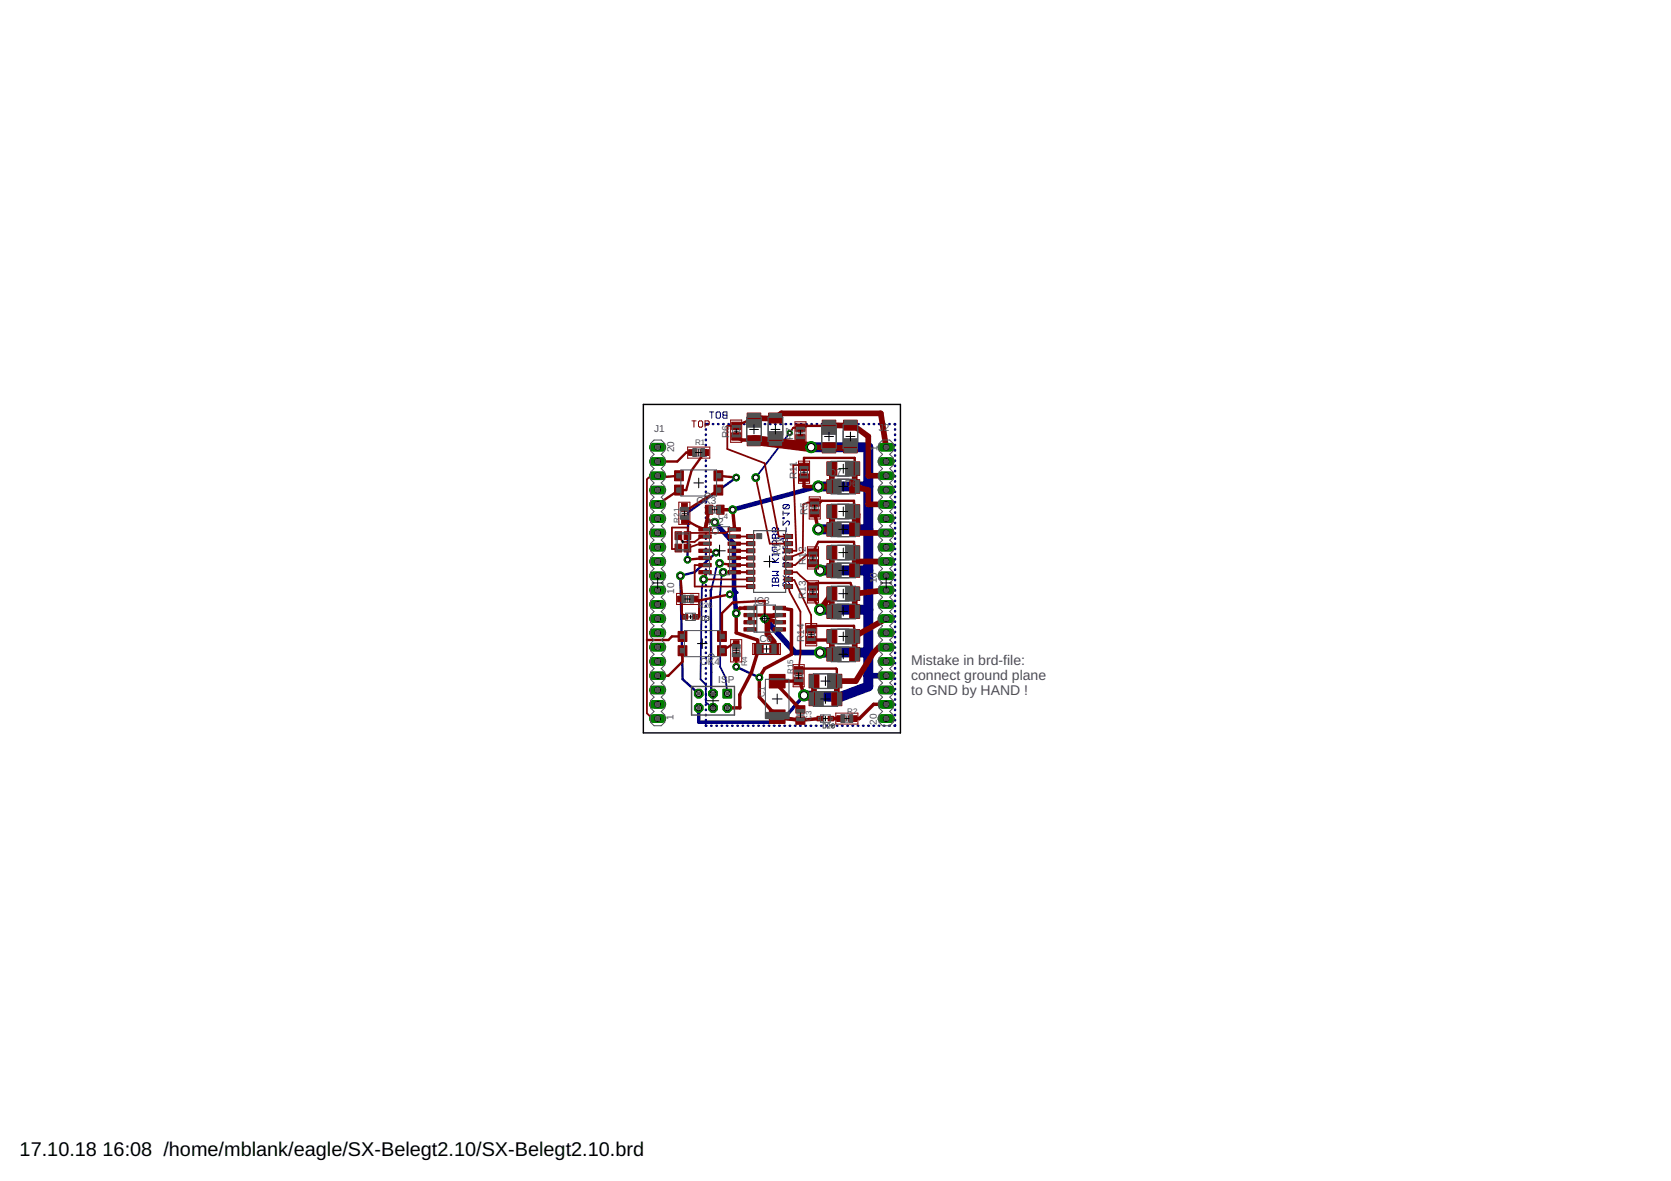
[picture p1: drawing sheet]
<svg xmlns="http://www.w3.org/2000/svg" width="297mm" height="210mm" viewBox="0 0 297 210" stroke-linecap="round" stroke-linejoin="round" font-family="sans-serif">
<defs><g id="words">
<g font-size="3.5">
<text x="3.5" y="205.4">17.10.18</text>
<text x="18.2" y="205.4">16:08 /home/mblank/eagle/SX-Belegt2.10/SX-Belegt2.10.brd</text>
</g>
<g font-size="2.5" fill="#505050">
<text x="162" y="118.3">Mistake in brd-file:</text>
<text x="162" y="120.9">connect ground plane</text>
<text x="162" y="123.6">to GND by HAND !</text>
</g>
<g font-size="1.8" fill="#505050">
<text x="116.3" y="76.7">J1</text>
<text x="129.6" y="77.9" transform="rotate(-90 129.6 77.9)">R6</text>
<text x="156.2" y="76.6">J2</text>
<text x="119.8" y="80.4" transform="rotate(-90 119.8 80.4)">20</text>
<text x="141" y="78.2" transform="rotate(-90 141 78.2)">R7</text>
<text x="156" y="80.2" transform="rotate(-90 156 80.2)">1</text>
<text x="123.8" y="89.6">OK3</text>
<text x="141.7" y="85.2" transform="rotate(-90 141.7 85.2)">R11</text>
<text x="147.4" y="84.6">D7</text>
<text x="150.2" y="86.5">D</text>
<text x="151.5" y="86.5">6</text>
<text x="125.9" y="93.4">IC2</text>
<text x="143.6" y="91.5" transform="rotate(-90 143.6 91.5)">R5</text>
<text x="138.8" y="98.7" transform="rotate(-90 138.8 98.7)">R1</text>
<text x="138.8" y="96.4" transform="rotate(-90 138.8 96.4)">6</text>
<text x="143.2" y="100.4" transform="rotate(-90 143.2 100.4)">R12</text>
<text x="119.8" y="105.5" transform="rotate(-90 119.8 105.5)">10</text>
<text x="134" y="107.3">IC3</text>
<text x="143.2" y="106.5" transform="rotate(-90 143.2 106.5)">R13</text>
<text x="155.9" y="103.7" transform="rotate(-90 155.9 103.7)">10</text>
<text x="124.5" y="118.2">OK4</text>
<text x="135" y="114.1">C6</text>
<text x="142.9" y="114.1" transform="rotate(-90 142.9 114.1)">R14</text>
<text x="127.7" y="121.4">ISP</text>
<text x="119.7" y="128" transform="rotate(-90 119.7 128)">1</text>
<text x="155.9" y="128.8" transform="rotate(-90 155.9 128.8)">20</text>
</g>
<g font-size="1.4" fill="#505050">
<text x="123.6" y="79.2">R1</text>
<text x="120.8" y="92.9" transform="rotate(-90 120.8 92.9)">R21</text>
<text x="127.6" y="92.3">C4</text>
<text x="124.1" y="108.1">R26</text>
<text x="132.8" y="118.4" transform="rotate(-90 132.8 118.4)">R4</text>
<text x="141" y="119.8" transform="rotate(-90 141 119.8)">R15</text>
<text x="135.9" y="123.9" transform="rotate(-90 135.9 123.9)">C1</text>
<text x="144.3" y="128.1" transform="rotate(-90 144.3 128.1)">C3</text>
<text x="150.6" y="126.8">R2</text>
</g>
</g></defs>
<g fill="none" stroke="#000080" stroke-width=".18">
<path d="M126.1 73.2h.8M126.5 73.2v1.1M127.5 73.2h.4l.2 .2v.7l-.2 .2h-.4l-.2-.2v-.7zM128.7 73.2h.5v1.1h-.5l-.2-.2 .2-.3-.2-.4zM128.7 73.8h.5M137.3 100h1.1M137.3 94l.2-.2h.2l.1 .2 .4-.2 .2 .2v.5h-1.1zM137.3 95.1l.2-.2h.2l.1 .2 .4-.2 .2 .2v.6h-1.1zM137.3 98.4v.4M137.3 98.6h1.1v.2M137.3 99.2l.5 .6M137.8 94v.5"/>
<path d="M137.8 95.1v.6M138 96.8v-.5l-.2-.2h-.3l-.2 .2v.5h1.1M138 97.3h-.7v.5l.2 .2h.5M138.4 99.2l-.7 .8M139.2 92.6v.7l.7-.7h.2l.2 .2v.4l-.2 .1M139.2 98.2h1.1v.2M139.2 90.8v.8M139.2 92h.2v.2h-.2zM139.2 95.7v.6l.2 .2h.3l.2-.2v-.6h-.9l-.2 .4M139.2 97.1v.3l.2 .2h.3l.2-.2v-.3l-.3-.2v.7M139.2 98v.4M139.2 99v.4l.2 .2h.3l.2-.2v-.4l-.3-.2v.8"/>
<path d="M139.2 94.9l.2 .2h.7M139.2 91.2h1.1l-.4 .4M139.7 93.8v.7M139.9 94.9v.4M140.1 89.7l.2 .2v.3l-.2 .2h-.7M140.1 89.7h-.7l-.2 .2v.3l.2 .2M140.1 89.7l-.7 .7M137.3 101.6h1.1l-.4 .3 .4 .4h-1.1M137.3 102.9l.2-.2h.2l.1 .2 .4-.2 .2 .2v.6h-1.1zM137.3 103.9v.3M137.3 104.1h1.1M137.8 102.9v.6"/>
<path d="M138.4 103.9v.3M139.2 100.2l.2-.2h.2l.1 .2 .4-.2 .2 .2v.5h-1.1zM139.2 102.3l1.1 .8M139.7 100.2v.5M139.7 101.2v.7M140.1 103.5l.2 .2v.4l-.4 .1-.2-.1v-.4l-.1-.2h-.2l-.2 .2v.4l.2 .1M140.3 102.3l-1.1 .8"/>
</g>
<path d="M127.1 92.8l3.4 3.8v8.3l.4 4.1M145.5 86.5l-15.3 4.1" fill="none" stroke="#000080" stroke-width=".83"/>
<g fill="none" stroke="#000080" stroke-width=".42">
<path d="M125.5 76.3v.1M125.5 77.2v.1M125.5 78.1v.2M125.5 79.1v.1M125.5 80v.1M125.9 75.4h-.4v.1M126.7 75.4h.1M127.6 75.4h.1M128.5 75.4h.2M129.5 75.4h.1M130.4 75.4h.1M131.3 75.4h.1"/>
<path d="M132.2 75.4h.2M133.2 75.4h.1M134.1 75.4h.1M135 75.4h.1M135.9 75.4h.1M136.9 75.4h.1M137.8 75.4h.1M138.7 75.4h.1M139.6 75.4h.1M140.5 75.4h.2M141.5 75.4h.1M142.4 75.4h.1"/>
<path d="M143.3 75.4h.1M144.2 75.4h.1M145.2 75.4h.1M146.1 75.4h.1M147 75.4h.1M147.9 75.4h.1M148.8 75.4h.1M149.8 75.4h.1M150.7 75.4h.1M151.6 75.4h.1M152.5 75.4h.2M153.5 75.4h.1"/>
<path d="M154.4 75.4h.1M155.3 75.4h.1M156.2 75.4h.1M157.1 75.4h.2M158.1 75.4h.1M159 75.4l.1 .1M159.1 76.3v.1M159.1 77.2v.1M159.1 78.1v.2M159.1 79.1v.1M159.1 80v.1M125.5 80.9v.1"/>
<path d="M125.5 81.8v.1M125.5 82.7v.1M125.5 83.7v.1M125.5 84.6v.1M125.5 85.5v.1M125.5 86.4v.2M125.5 87.4v.1M125.5 88.3v.1M125.5 89.2v.1M125.5 90.1v.1M125.5 91.1v.1M125.5 92v.1"/>
<path d="M125.5 92.9v.1M125.5 93.8v.1M125.5 94.7v.1M125.5 95.7v.1M125.5 96.6v.1M125.5 97.5v.1M125.5 98.4v.2M125.5 99.4v.1M127.3 98.2l-3.8 3.5-2.6 .6 .4 18.4 2.9 2.6M130.9 84.9l-8.6 6.1-.1 8.5M159.1 80.9v.1M159.1 81.8v.1"/>
<path d="M159.1 82.7v.1M159.1 83.7v.1M159.1 84.6v.1M159.1 85.5v.1M159.1 86.4v.2M159.1 87.4v.1M159.1 88.3v.1M159.1 89.2v.1M159.1 90.1v.1M159.1 91.1v.1M159.1 92v.1M159.1 92.9v.1"/>
<path d="M159.1 93.8v.1M159.1 94.7v.1M159.1 95.7v.1M159.1 96.6v.1M159.1 97.5v.1M159.1 98.4v.2M159.1 99.4v.1M125.5 100.3v.1M125.5 101.2v.1M125.5 102.1v.1M125.5 103v.1M125.5 104v.1"/>
<path d="M125.5 104.9v.1M125.5 105.8v.1M125.5 106.7v.1M125.5 107.7v.1M125.5 108.6v.1M125.5 109.5v.1M125.5 110.4v.1M125.5 111.4v.1M125.5 112.3v.1M125.5 113.2v.1M125.5 114.1v.1M125.5 115v.1"/>
<path d="M125.5 116v.1M125.5 116.9v.1M125.5 117.8v.1M125.5 118.7v.2M125.5 119.7v.1M126.4 104.8v18.5h.3M130.5 104.9l.6 .4-1.4 .3M130.9 118.5l4.1 1.9M159.1 100.3v.1M159.1 101.2v.1M159.1 102.1v.1M159.1 103v.1"/>
<path d="M159.1 104v.1M159.1 104.9v.1M159.1 105.8v.1M159.1 106.7v.1M159.1 107.7v.1M159.1 108.6v.1M159.1 109.5v.1M159.1 110.4v.1M159.1 111.4v.1M159.1 112.3v.1M159.1 113.2v.1M159.1 114.1v.1"/>
<path d="M159.1 115v.1M159.1 116v.1M159.1 116.9v.1M159.1 117.8v.1M159.1 118.7v.2M159.1 119.7v.1M125.5 128.9l.1 .1M125.5 120.6v.1M125.5 121.5v.1M125.5 122.4v.1M125.5 123.3v.1M125.5 124.3v.1"/>
<path d="M125.5 125.2v.1M125.5 126.1v.1M125.5 127v.1M125.5 128v.1M126.4 129h.1M127.3 129h.1M128.3 129h.1M129.2 129h.1M130.1 129h.1M131.1 129h.1M132 129h.1M132.9 129h.1"/>
<path d="M133.9 129h.1M134.8 129h.1M135.7 129h.1M136.7 129h.1M137.6 129h.1M138.5 129h.1M139.4 129h.2M140.4 129h.1M141.3 129h.1M142.2 129h.1M143.2 129h.1M144.1 129h.1"/>
<path d="M145 129h.1M145.9 129h.2M146.9 129h.1M147.8 129h.1M148.7 129h.2M149.7 129h.1M150.6 129h.1M151.5 129h.2M152.5 129h.1M153.4 129h.1M154.3 129h.2M155.3 129h.1"/>
<path d="M156.2 129h.1M157.1 129h.1M158.1 129h.1M159.1 120.6v.1M159.1 121.5v.1M159.1 122.4v.1M159.1 123.3v.1M159.1 124.3v.1M159.1 125.2v.1M159.1 126.1v.1M159.1 127v.1M159.1 128v.1"/>
<path d="M159.1 128.9l-.1 .1"/>
</g>
<path d="M144.2 79.5h10.1v42.5l-5 1.9-6.4-.3M145.5 86.5h8.8M145.5 94.1h8.8M145.8 101.4h8.5M145.8 108.4h8.5M145.8 116h8.5" fill="none" stroke="#000080" stroke-width="1.8"/>
<path d="M135.9 110l5.4 6h5.1M154.3 120.1h3.2" fill="none" stroke="#000080" stroke-width="1"/>
<path d="M142.9 123.6l-4.1 4.8h-14.6v-2.6" fill="none" stroke="#000080" stroke-width=".61"/>
<path d="M140.4 76.9l-6.1 8M125.1 103l-.3 1.6-.3 16.1 1 1v3.2l1.2 .9M127.9 100.1l-.6 1-1 4.1M128.5 101.7l-.2 .3-.3 3.6v12.9l1 1.9 .3 2.9M136.6 109.3l-.7 .7" fill="none" stroke="#000080" stroke-width=".32"/>
<path d="M116.1 127.7h1.6" fill="none" stroke="#008000" stroke-width="1.5"/>
<circle cx="116.9" cy="127.7" r=".51" fill="#fff" stroke="#000" stroke-width=".18"/>
<path d="M116.1 125.2h1.6" fill="none" stroke="#008000" stroke-width="1.5"/>
<circle cx="116.9" cy="125.2" r=".51" fill="#fff" stroke="#000" stroke-width=".18"/>
<path d="M116.1 122.6h1.6" fill="none" stroke="#008000" stroke-width="1.5"/>
<circle cx="116.9" cy="122.6" r=".51" fill="#fff" stroke="#000" stroke-width=".18"/>
<path d="M116.1 120.1h1.6" fill="none" stroke="#008000" stroke-width="1.5"/>
<circle cx="116.9" cy="120.1" r=".51" fill="#fff" stroke="#000" stroke-width=".18"/>
<path d="M116.1 117.6h1.6" fill="none" stroke="#008000" stroke-width="1.5"/>
<circle cx="116.9" cy="117.6" r=".51" fill="#fff" stroke="#000" stroke-width=".18"/>
<path d="M116.1 115h1.6" fill="none" stroke="#008000" stroke-width="1.5"/>
<circle cx="116.9" cy="115" r=".51" fill="#fff" stroke="#000" stroke-width=".18"/>
<path d="M116.1 112.5h1.6" fill="none" stroke="#008000" stroke-width="1.5"/>
<circle cx="116.9" cy="112.5" r=".51" fill="#fff" stroke="#000" stroke-width=".18"/>
<path d="M116.1 110h1.6" fill="none" stroke="#008000" stroke-width="1.5"/>
<circle cx="116.9" cy="110" r=".51" fill="#fff" stroke="#000" stroke-width=".18"/>
<path d="M116.1 107.4h1.6" fill="none" stroke="#008000" stroke-width="1.5"/>
<circle cx="116.9" cy="107.4" r=".51" fill="#fff" stroke="#000" stroke-width=".18"/>
<path d="M116.1 104.9h1.6" fill="none" stroke="#008000" stroke-width="1.5"/>
<circle cx="116.9" cy="104.9" r=".51" fill="#fff" stroke="#000" stroke-width=".18"/>
<path d="M116.1 102.3h1.6" fill="none" stroke="#008000" stroke-width="1.5"/>
<circle cx="116.9" cy="102.3" r=".51" fill="#fff" stroke="#000" stroke-width=".18"/>
<path d="M116.1 99.8h1.6" fill="none" stroke="#008000" stroke-width="1.5"/>
<circle cx="116.9" cy="99.8" r=".51" fill="#fff" stroke="#000" stroke-width=".18"/>
<path d="M116.1 97.3h1.6" fill="none" stroke="#008000" stroke-width="1.5"/>
<circle cx="116.9" cy="97.3" r=".51" fill="#fff" stroke="#000" stroke-width=".18"/>
<path d="M116.1 94.7h1.6" fill="none" stroke="#008000" stroke-width="1.5"/>
<circle cx="116.9" cy="94.7" r=".51" fill="#fff" stroke="#000" stroke-width=".18"/>
<path d="M116.1 92.2h1.6" fill="none" stroke="#008000" stroke-width="1.5"/>
<circle cx="116.9" cy="92.2" r=".51" fill="#fff" stroke="#000" stroke-width=".18"/>
<path d="M116.1 89.6h1.6" fill="none" stroke="#008000" stroke-width="1.5"/>
<circle cx="116.9" cy="89.6" r=".51" fill="#fff" stroke="#000" stroke-width=".18"/>
<path d="M116.1 87.1h1.6" fill="none" stroke="#008000" stroke-width="1.5"/>
<circle cx="116.9" cy="87.1" r=".51" fill="#fff" stroke="#000" stroke-width=".18"/>
<path d="M116.1 84.6h1.6" fill="none" stroke="#008000" stroke-width="1.5"/>
<circle cx="116.9" cy="84.6" r=".51" fill="#fff" stroke="#000" stroke-width=".18"/>
<path d="M116.1 82h1.6" fill="none" stroke="#008000" stroke-width="1.5"/>
<circle cx="116.9" cy="82" r=".51" fill="#fff" stroke="#000" stroke-width=".18"/>
<path d="M116.1 79.5h1.6" fill="none" stroke="#008000" stroke-width="1.5"/>
<circle cx="116.9" cy="79.5" r=".51" fill="#fff" stroke="#000" stroke-width=".18"/>
<path d="M156.8 79.5h1.5" fill="none" stroke="#008000" stroke-width="1.5"/>
<circle cx="157.5" cy="79.5" r=".51" fill="#fff" stroke="#000" stroke-width=".18"/>
<path d="M156.8 82h1.5" fill="none" stroke="#008000" stroke-width="1.5"/>
<circle cx="157.5" cy="82" r=".51" fill="#fff" stroke="#000" stroke-width=".18"/>
<path d="M156.8 84.6h1.5" fill="none" stroke="#008000" stroke-width="1.5"/>
<circle cx="157.5" cy="84.6" r=".51" fill="#fff" stroke="#000" stroke-width=".18"/>
<path d="M156.8 87.1h1.5" fill="none" stroke="#008000" stroke-width="1.5"/>
<circle cx="157.5" cy="87.1" r=".51" fill="#fff" stroke="#000" stroke-width=".18"/>
<path d="M156.8 89.6h1.5" fill="none" stroke="#008000" stroke-width="1.5"/>
<circle cx="157.5" cy="89.6" r=".51" fill="#fff" stroke="#000" stroke-width=".18"/>
<path d="M156.8 92.2h1.5" fill="none" stroke="#008000" stroke-width="1.5"/>
<circle cx="157.5" cy="92.2" r=".51" fill="#fff" stroke="#000" stroke-width=".18"/>
<path d="M156.8 94.7h1.5" fill="none" stroke="#008000" stroke-width="1.5"/>
<circle cx="157.5" cy="94.7" r=".51" fill="#fff" stroke="#000" stroke-width=".18"/>
<path d="M156.8 97.3h1.5" fill="none" stroke="#008000" stroke-width="1.5"/>
<circle cx="157.5" cy="97.3" r=".51" fill="#fff" stroke="#000" stroke-width=".18"/>
<path d="M156.8 99.8h1.5" fill="none" stroke="#008000" stroke-width="1.5"/>
<circle cx="157.5" cy="99.8" r=".51" fill="#fff" stroke="#000" stroke-width=".18"/>
<path d="M156.8 102.3h1.5" fill="none" stroke="#008000" stroke-width="1.5"/>
<circle cx="157.5" cy="102.3" r=".51" fill="#fff" stroke="#000" stroke-width=".18"/>
<path d="M156.8 104.9h1.5" fill="none" stroke="#008000" stroke-width="1.5"/>
<circle cx="157.5" cy="104.9" r=".51" fill="#fff" stroke="#000" stroke-width=".18"/>
<path d="M156.8 107.4h1.5" fill="none" stroke="#008000" stroke-width="1.5"/>
<circle cx="157.5" cy="107.4" r=".51" fill="#fff" stroke="#000" stroke-width=".18"/>
<path d="M156.8 110h1.5" fill="none" stroke="#008000" stroke-width="1.5"/>
<circle cx="157.5" cy="110" r=".51" fill="#fff" stroke="#000" stroke-width=".18"/>
<path d="M156.8 112.5h1.5" fill="none" stroke="#008000" stroke-width="1.5"/>
<circle cx="157.5" cy="112.5" r=".51" fill="#fff" stroke="#000" stroke-width=".18"/>
<path d="M156.8 115h1.5" fill="none" stroke="#008000" stroke-width="1.5"/>
<circle cx="157.5" cy="115" r=".51" fill="#fff" stroke="#000" stroke-width=".18"/>
<path d="M156.8 117.6h1.5" fill="none" stroke="#008000" stroke-width="1.5"/>
<circle cx="157.5" cy="117.6" r=".51" fill="#fff" stroke="#000" stroke-width=".18"/>
<path d="M156.8 120.1h1.5" fill="none" stroke="#008000" stroke-width="1.5"/>
<circle cx="157.5" cy="120.1" r=".51" fill="#fff" stroke="#000" stroke-width=".18"/>
<path d="M156.8 122.6h1.5" fill="none" stroke="#008000" stroke-width="1.5"/>
<circle cx="157.5" cy="122.6" r=".51" fill="#fff" stroke="#000" stroke-width=".18"/>
<path d="M156.8 125.2h1.5" fill="none" stroke="#008000" stroke-width="1.5"/>
<circle cx="157.5" cy="125.2" r=".51" fill="#fff" stroke="#000" stroke-width=".18"/>
<path d="M156.8 127.7h1.5" fill="none" stroke="#008000" stroke-width="1.5"/>
<circle cx="157.5" cy="127.7" r=".51" fill="#fff" stroke="#000" stroke-width=".18"/>
<path d="M128.5 122.5h1.5v1.5h-1.5z" fill="#008000" stroke="#008000" stroke-width=".18"/>
<circle cx="129.3" cy="123.3" r=".51" fill="#fff" stroke="#000" stroke-width=".18"/>
<circle cx="129.3" cy="125.8" r=".83" fill="#008000" stroke="#008000" stroke-width=".18"/>
<circle cx="129.3" cy="125.8" r=".51" fill="#fff" stroke="#000" stroke-width=".18"/>
<circle cx="126.7" cy="123.3" r=".83" fill="#008000" stroke="#008000" stroke-width=".18"/>
<circle cx="126.7" cy="123.3" r=".51" fill="#fff" stroke="#000" stroke-width=".18"/>
<circle cx="126.7" cy="125.8" r=".83" fill="#008000" stroke="#008000" stroke-width=".18"/>
<circle cx="126.7" cy="125.8" r=".51" fill="#fff" stroke="#000" stroke-width=".18"/>
<circle cx="124.2" cy="123.3" r=".83" fill="#008000" stroke="#008000" stroke-width=".18"/>
<circle cx="124.2" cy="123.3" r=".51" fill="#fff" stroke="#000" stroke-width=".18"/>
<circle cx="124.2" cy="125.8" r=".83" fill="#008000" stroke="#008000" stroke-width=".18"/>
<circle cx="124.2" cy="125.8" r=".51" fill="#fff" stroke="#000" stroke-width=".18"/>
<circle cx="127.1" cy="92.8" r=".68" fill="#008000" stroke="#008000" stroke-width=".18"/>
<circle cx="127.1" cy="92.8" r=".44" fill="#fff" stroke="#000" stroke-width=".18"/>
<circle cx="130.9" cy="109" r=".68" fill="#008000" stroke="#008000" stroke-width=".18"/>
<circle cx="130.9" cy="109" r=".44" fill="#fff" stroke="#000" stroke-width=".18"/>
<circle cx="129.7" cy="105.6" r=".59" fill="#008000" stroke="#008000" stroke-width=".18"/>
<circle cx="129.7" cy="105.6" r=".4" fill="#fff" stroke="#000" stroke-width=".18"/>
<circle cx="144.2" cy="79.5" r=".97" fill="#008000" stroke="#008000" stroke-width=".18"/>
<circle cx="144.2" cy="79.5" r=".66" fill="#fff" stroke="#000" stroke-width=".18"/>
<circle cx="145.5" cy="86.5" r=".97" fill="#008000" stroke="#008000" stroke-width=".18"/>
<circle cx="145.5" cy="86.5" r=".66" fill="#fff" stroke="#000" stroke-width=".18"/>
<circle cx="130.2" cy="90.6" r=".68" fill="#008000" stroke="#008000" stroke-width=".18"/>
<circle cx="130.2" cy="90.6" r=".44" fill="#fff" stroke="#000" stroke-width=".18"/>
<circle cx="145.5" cy="94.1" r=".97" fill="#008000" stroke="#008000" stroke-width=".18"/>
<circle cx="145.5" cy="94.1" r=".66" fill="#fff" stroke="#000" stroke-width=".18"/>
<circle cx="145.8" cy="101.4" r=".97" fill="#008000" stroke="#008000" stroke-width=".18"/>
<circle cx="145.8" cy="101.4" r=".66" fill="#fff" stroke="#000" stroke-width=".18"/>
<circle cx="145.8" cy="108.4" r=".97" fill="#008000" stroke="#008000" stroke-width=".18"/>
<circle cx="145.8" cy="108.4" r=".66" fill="#fff" stroke="#000" stroke-width=".18"/>
<circle cx="145.8" cy="116" r=".97" fill="#008000" stroke="#008000" stroke-width=".18"/>
<circle cx="145.8" cy="116" r=".66" fill="#fff" stroke="#000" stroke-width=".18"/>
<circle cx="142.9" cy="123.6" r=".97" fill="#008000" stroke="#008000" stroke-width=".18"/>
<circle cx="142.9" cy="123.6" r=".66" fill="#fff" stroke="#000" stroke-width=".18"/>
<circle cx="135.9" cy="110" r=".68" fill="#008000" stroke="#008000" stroke-width=".18"/>
<circle cx="135.9" cy="110" r=".44" fill="#fff" stroke="#000" stroke-width=".18"/>
<circle cx="134.3" cy="84.9" r=".68" fill="#008000" stroke="#008000" stroke-width=".18"/>
<circle cx="134.3" cy="84.9" r=".44" fill="#fff" stroke="#000" stroke-width=".18"/>
<circle cx="140.4" cy="76.9" r=".44" fill="#008000" stroke="#008000" stroke-width=".18"/>
<circle cx="140.4" cy="76.9" r=".3" fill="#fff" stroke="#000" stroke-width=".18"/>
<circle cx="130.9" cy="118.5" r=".59" fill="#008000" stroke="#008000" stroke-width=".18"/>
<circle cx="130.9" cy="118.5" r=".4" fill="#fff" stroke="#000" stroke-width=".18"/>
<circle cx="135" cy="120.4" r=".59" fill="#008000" stroke="#008000" stroke-width=".18"/>
<circle cx="135" cy="120.4" r=".4" fill="#fff" stroke="#000" stroke-width=".18"/>
<circle cx="125.1" cy="103" r=".68" fill="#008000" stroke="#008000" stroke-width=".18"/>
<circle cx="125.1" cy="103" r=".44" fill="#fff" stroke="#000" stroke-width=".18"/>
<circle cx="128.5" cy="101.7" r=".68" fill="#008000" stroke="#008000" stroke-width=".18"/>
<circle cx="128.5" cy="101.7" r=".44" fill="#fff" stroke="#000" stroke-width=".18"/>
<circle cx="120.9" cy="102.3" r=".68" fill="#008000" stroke="#008000" stroke-width=".18"/>
<circle cx="120.9" cy="102.3" r=".44" fill="#fff" stroke="#000" stroke-width=".18"/>
<circle cx="127.3" cy="98.2" r=".59" fill="#008000" stroke="#008000" stroke-width=".18"/>
<circle cx="127.3" cy="98.2" r=".4" fill="#fff" stroke="#000" stroke-width=".18"/>
<circle cx="127.9" cy="100.1" r=".68" fill="#008000" stroke="#008000" stroke-width=".18"/>
<circle cx="127.9" cy="100.1" r=".44" fill="#fff" stroke="#000" stroke-width=".18"/>
<circle cx="130.9" cy="84.9" r=".59" fill="#008000" stroke="#008000" stroke-width=".18"/>
<circle cx="130.9" cy="84.9" r=".4" fill="#fff" stroke="#000" stroke-width=".18"/>
<circle cx="122.2" cy="99.5" r=".59" fill="#008000" stroke="#008000" stroke-width=".18"/>
<circle cx="122.2" cy="99.5" r=".4" fill="#fff" stroke="#000" stroke-width=".18"/>
<path d="M123 74.8h.7M123.4 74.8v1.1M124.4 74.8h.3l.2 .2v.7l-.2 .2h-.3l-.2-.2v-.7zM125.3 75.5h.6l.2-.1v-.4l-.2-.2h-.6v1.1" fill="none" stroke="#800000" stroke-width=".18"/>
<g fill="#800000" stroke="#800000" stroke-width=".18">
<path d="M130.1 76.9h1.6v1.3h-1.6z"/>
<path d="M130.1 75h1.6v1.3h-1.6z"/>
<path d="M141.5 77.2h1.6v1.3h-1.6z"/>
<path d="M141.5 75.4h1.6v1.3h-1.6z"/>
<path d="M142.1 84.2h1.6v1.3h-1.6z"/>
<path d="M142.1 82.3h1.6v1.3h-1.6z"/>
<path d="M132.8 73.4h2.4v1.8h-2.4z"/>
<path d="M132.8 77.4h2.4v1.8h-2.4z"/>
<path d="M136.6 77.4h2.4v1.8h-2.4z"/>
<path d="M136.6 73.4h2.4v1.8h-2.4z"/>
<path d="M146.2 74.7h2.4v1.8h-2.4z"/>
<path d="M146.2 78.7h2.4v1.8h-2.4z"/>
<path d="M150 78.7h2.4v1.8h-2.4z"/>
<path d="M150 74.7h2.4v1.8h-2.4z"/>
<path d="M151 82.1h1.8v2.4h-1.8z"/>
<path d="M147 82.1h1.8v2.4h-1.8z"/>
<path d="M147 85.3h1.8v2.4h-1.8z"/>
<path d="M151 85.3h1.8v2.4h-1.8z"/>
<path d="M121.2 89.4h1v1.5h-1z"/>
<path d="M121.2 91.5h1v1.5h-1z"/>
<path d="M136.8 126.2h2.8v2.4h-2.8z"/>
<path d="M136.8 119.9h2.8v2.4h-2.8z"/>
<path d="M150.9 127.2h1.4v1h-1.4z"/>
<path d="M148.7 127.2h1.5v1h-1.5z"/>
<path d="M151 89.7h1.8v2.4h-1.8z"/>
<path d="M147 89.7h1.8v2.4h-1.8z"/>
<path d="M151 97h1.8v2.4h-1.8z"/>
<path d="M147 97h1.8v2.4h-1.8z"/>
<path d="M151 104.3h1.8v2.4h-1.8z"/>
<path d="M147 104.3h1.8v2.4h-1.8z"/>
<path d="M151 111.9h1.8v2.4h-1.8z"/>
<path d="M147 111.9h1.8v2.4h-1.8z"/>
<path d="M147.9 119.8h1.7v2.5h-1.7z"/>
<path d="M143.8 119.8h1.8v2.5h-1.8z"/>
<path d="M147 92.9h1.8v2.4h-1.8z"/>
<path d="M151 92.9h1.8v2.4h-1.8z"/>
<path d="M147 100.2h1.8v2.4h-1.8z"/>
<path d="M151 100.2h1.8v2.4h-1.8z"/>
<path d="M147 107.5h1.8v2.4h-1.8z"/>
<path d="M151 107.5h1.8v2.4h-1.8z"/>
<path d="M147 115.1h1.8v2.4h-1.8z"/>
<path d="M151 115.1h1.8v2.4h-1.8z"/>
<path d="M143.8 123h1.8v2.4h-1.8z"/>
<path d="M147.9 123h1.7v2.4h-1.7z"/>
<path d="M144 90.6h1.6v1.3h-1.6z"/>
<path d="M144 88.7h1.6v1.3h-1.6z"/>
<path d="M143.7 99.5h1.6v1.3h-1.6z"/>
<path d="M143.7 97.6h1.6v1.3h-1.6z"/>
<path d="M143.7 105.5h1.6v1.3h-1.6z"/>
<path d="M143.7 103.6h1.6v1.3h-1.6z"/>
<path d="M143.4 113.1h1.6v1.3h-1.6z"/>
<path d="M143.4 111.2h1.6v1.3h-1.6z"/>
<path d="M141.2 120.4h1.6v1.3h-1.6z"/>
<path d="M141.2 118.5h1.6v1.3h-1.6z"/>
<path d="M124.2 93.8h2.2v.6h-2.2z"/>
<path d="M129.4 93.8h2.2v.6h-2.2z"/>
<path d="M124.2 95.1h2.2v.6h-2.2z"/>
<path d="M124.2 96.3h2.2v.6h-2.2z"/>
<path d="M129.4 95.1h2.2v.6h-2.2z"/>
<path d="M129.4 96.3h2.2v.6h-2.2z"/>
<path d="M124.2 97.6h2.2v.6h-2.2z"/>
<path d="M129.4 97.6h2.2v.6h-2.2z"/>
<path d="M124.2 98.9h2.2v.6h-2.2z"/>
<path d="M124.2 100.1h2.2v.6h-2.2z"/>
<path d="M129.4 98.9h2.2v.6h-2.2z"/>
<path d="M129.4 100.1h2.2v.6h-2.2z"/>
<path d="M124.2 101.4h2.2v.6h-2.2z"/>
<path d="M129.4 101.4h2.2v.6h-2.2z"/>
<path d="M122.6 106h1.4v1h-1.4z"/>
<path d="M120.5 106h1.4v1h-1.4z"/>
<path d="M132.7 95h1.5v.7h-1.5z"/>
<path d="M132.7 96.3h1.5v.7h-1.5z"/>
<path d="M132.7 97.5h1.5v.8h-1.5z"/>
<path d="M132.7 98.8h1.5v.7h-1.5z"/>
<path d="M132.7 100.1h1.5v.7h-1.5z"/>
<path d="M132.7 101.3h1.5v.8h-1.5z"/>
<path d="M132.7 102.6h1.5v.7h-1.5z"/>
<path d="M132.7 103.9h1.5v.7h-1.5z"/>
<path d="M139.4 103.9h1.5v.7h-1.5z"/>
<path d="M139.4 102.6h1.5v.7h-1.5z"/>
<path d="M139.4 101.3h1.5v.8h-1.5z"/>
<path d="M139.4 100.1h1.5v.7h-1.5z"/>
<path d="M139.4 98.8h1.5v.7h-1.5z"/>
<path d="M139.4 97.5h1.5v.8h-1.5z"/>
<path d="M139.4 96.3h1.5v.7h-1.5z"/>
<path d="M139.4 95h1.5v.7h-1.5z"/>
<path d="M122.4 79.9h1.5v1h-1.5z"/>
<path d="M124.5 79.9h1.5v1h-1.5z"/>
<path d="M130.4 113.9h1v1.5h-1z"/>
<path d="M130.4 116h1v1.5h-1z"/>
<path d="M141.5 127.4h1.6v1.3h-1.6z"/>
<path d="M141.5 125.4h1.6v1.3h-1.6z"/>
<path d="M125.4 89.8h1.3v1.6h-1.3z"/>
<path d="M127.4 89.8h1.3v1.6h-1.3z"/>
<path d="M134 114.4h1.7v1.8h-1.7z"/>
<path d="M136.8 114.4h1.7v1.8h-1.7z"/>
<path d="M132.2 109h2.3v.6h-2.3z"/>
<path d="M137.4 109h2.2v.6h-2.2z"/>
<path d="M132.2 107.8h2.3v.6h-2.3z"/>
<path d="M132.2 110.3h2.3v.6h-2.3z"/>
<path d="M132.2 111.6h2.3v.6h-2.3z"/>
<path d="M137.4 107.8h2.2v.6h-2.2z"/>
<path d="M137.4 110.3h2.2v.6h-2.2z"/>
<path d="M137.4 111.6h2.2v.6h-2.2z"/>
<path d="M121.2 109.2h1.1v.8h-1.1z"/>
<path d="M123.2 109.2h1v.8h-1z"/>
<path d="M147.2 127.3h1v.8h-1z"/>
<path d="M145.2 127.3h1v.8h-1z"/>
<path d="M126.9 86.2h1.6v1.8h-1.6z"/>
<path d="M126.9 83.7h1.6v1.7h-1.6z"/>
<path d="M119.9 83.7h1.6v1.7h-1.6z"/>
<path d="M119.9 86.2h1.6v1.8h-1.6z"/>
<path d="M127.6 114.8h1.5v1.7h-1.5z"/>
<path d="M127.6 112.2h1.5v1.8h-1.5z"/>
<path d="M120.5 112.2h1.6v1.8h-1.6z"/>
<path d="M120.5 114.8h1.6v1.7h-1.6z"/>
<path d="M120 96.7h1.2v1.4h-1.2z"/>
<path d="M121.6 96.7h1.2v1.4h-1.2z"/>
<path d="M121.6 94.5h1.2v1.4h-1.2z"/>
<path d="M120 94.5h1.2v1.4h-1.2z"/>
</g>
<g fill="none" stroke="#800000" stroke-width="1">
<path d="M134 74.3l3.6 .1 1.3-.9h17.7l.9 6M134 78.2l3.8 .1h-3.8M144.2 79.5l7 .1h-3.8M147.4 75.6l4.4 .1M151.2 75.6l.6 .1M151.8 75.7l2.5 1.9v7h3.2M145.5 94.1h2.5l-.1-3.2v3.2M147.9 83.3v3.2h-2.4M147.9 98.2v3.2h-2.1M151.9 83.3v3.2l2.4 .6v2.5h3.2M151.9 94.1v-3.2l.5 .5v3.3h5.1M151.9 98.2v3.2l.2-1.6h5.4"/>
<path d="M135.7 110l.7-.2v2.8l1.1 1.5 .1 1.2M145.8 108.4l2.1-2.9v3.2M148 113.4l-.1 .8v2.1l-.3-.3h-1.8M157.5 104.9l-5.6 .6v3.2M157.5 110l-5.6 3.1v3.2M157.5 115h-1.2l-1 1-3.2 5.1h-3.3v3.1M144.7 121.1v3.1l-1.8-.6"/>
</g>
<g fill="none" stroke="#800000" stroke-width=".42">
<path d="M137.6 74.4h-3.9l-2.8 1.3M151.8 75.7h-8.2l-1.3 .3M116.9 84.6v.3l3.8-.3h-.6M121.7 92.3l2.1 1.2 1.5 .6M122.3 94.7l-.1 .5M123.1 80.4h-1.1l-1.6 1.6h-3.5M125.2 80.4l-2.3 3.2-.9 3.5h-1.3l-3.8 2.5M125.3 97.9l2 .3M125.3 99.2l-3.1 .3M126 90.6h.1M127.7 84.6l3.2 .3M127.7 87.1l-5.5 3.5-.5-.4"/>
<path d="M142.9 83v-1.6h9v5.1M144.5 98.2l1-1.9h6.3l.1 1.9M144.8 89.3h1l.3-.3h5.7v1.8l.1 .1M120.9 102.3l.3 3.1v3.7l.6 .5M121.3 113.1h-1.9l-.6 .6h-3.8M121.3 115.7v1.9l-2.5 2.5h-1.9M123.3 106.5l1 .2M124.3 106.7v2.9h-.6M127.9 100.1l2.6 .3M129.7 105.6l-5.4 1.1M130.9 116.7v1.8M130.9 114.6l-.4-.2-2.2 1.3"/>
<path d="M135.9 109.3v-2.5l-5.7 .3-1.9 1.9v4.1M142 119.1l.3-.3h6.3l.2 .2v2.1M144.2 111.9v-.7h7.6l.1 1.9M144.5 100.1l1.3 1.3M144.5 106.2l1.3 2.2M144.5 104.2l.6-.6h6.1l.7 1.9M147.9 113.1h.1v.3M138.8 127.4l-.4 .4"/>
</g>
<g fill="none" stroke="#800000" stroke-width=".32">
<path d="M130.9 75.7h-1.6v4.1l6.6 2.5 2.5 13.1h1.7M142.3 76h-1.3l-.6 .9M116.9 84.6l-.3 .3h-1.3l-.3 .3v41.6l1 .9h.9M120.6 95.2l.8 1.1h2.1l1.3-.9h.5M125.3 96.6h-.9l-2.2 .8M130.5 95.4h3M130.5 94.1l-1.6 .6h-6.6v-.9h-2.9v3.8h1.3v-.3M130.5 96.6h3M130.5 97.9h3M130.5 99.2h3M134.3 84.9l2.5 11.7h3.3M142.9 83v-.3h-1.9l.6 15.2h-1.5"/>
<path d="M144.5 98.2l-1.2 .5-2 1.7h-1.2M144.8 89.3h-1.2l-.8 .3-.1 8.6-2.6 1M125.1 103l.3-.4-.1-.9 .1 1.3h8.1M125.3 100.4h-1.8v3.8h10M128.5 101.7h5M130.5 100.4h3M140.1 101.7h1.5l2.9 2.5M140.1 104.2l.3 1 1.9 3.5v7.6l-.3 2.8M140.1 103l1.1 .1 3 6.2v2.6"/>
</g>
<g fill="none" stroke="#800000" stroke-width=".61">
<path d="M130.9 77.6l.9 .6h2.2M142.3 77.9v.9l1.9 .7M126 90.6l-.7 3.5 .5-1.6 1.3 .3M128.1 90.6h2.1l.3 3.5M142.9 84.9v1.6h2.6M144.8 91.2l.7 2.9M133.3 108.1h-1.8l-.6 .9v3.5l3.8 1.2 .2 1.6-1.3 4.2-2.1 4v2.3h-2.2M133.3 109.3h5.2l-2.8 .7 2.8 .6-2.6-.6M138.5 108.1l2.2 .3v7.9l-4.8 2.5-.9 1.6v3.5l3.2 3.5M144.2 113.7v.1M148 113.4v.3h-3.8M137.5 121.1l4.8 5"/>
<path d="M137.5 121.1h4.5l.3 .3 .6 2.2M137.6 121.1h-.1M138.2 127.4l4 .6 3.5-.3M138.2 127.4h1.2v.3l2.9 .4M147.7 127.7h1.8M157.5 125.2h-2.2l-2.5 2.5h-1.2"/>
</g>
<path d="M134 78.2l10.2 1.3" fill="none" stroke="#800000" stroke-width="1.8"/>
<path d="M133.3 109.3v1.3" fill="none" stroke="#800000" stroke-width=".83"/>
<path d="M116.1 127.7h1.6" fill="none" stroke="#008000" stroke-width="1.5"/>
<circle cx="116.9" cy="127.7" r=".51" fill="#fff" stroke="#000" stroke-width=".18"/>
<path d="M116.1 125.2h1.6" fill="none" stroke="#008000" stroke-width="1.5"/>
<circle cx="116.9" cy="125.2" r=".51" fill="#fff" stroke="#000" stroke-width=".18"/>
<path d="M116.1 122.6h1.6" fill="none" stroke="#008000" stroke-width="1.5"/>
<circle cx="116.9" cy="122.6" r=".51" fill="#fff" stroke="#000" stroke-width=".18"/>
<path d="M116.1 120.1h1.6" fill="none" stroke="#008000" stroke-width="1.5"/>
<circle cx="116.9" cy="120.1" r=".51" fill="#fff" stroke="#000" stroke-width=".18"/>
<path d="M116.1 117.6h1.6" fill="none" stroke="#008000" stroke-width="1.5"/>
<circle cx="116.9" cy="117.6" r=".51" fill="#fff" stroke="#000" stroke-width=".18"/>
<path d="M116.1 115h1.6" fill="none" stroke="#008000" stroke-width="1.5"/>
<circle cx="116.9" cy="115" r=".51" fill="#fff" stroke="#000" stroke-width=".18"/>
<path d="M116.1 112.5h1.6" fill="none" stroke="#008000" stroke-width="1.5"/>
<circle cx="116.9" cy="112.5" r=".51" fill="#fff" stroke="#000" stroke-width=".18"/>
<path d="M116.1 110h1.6" fill="none" stroke="#008000" stroke-width="1.5"/>
<circle cx="116.9" cy="110" r=".51" fill="#fff" stroke="#000" stroke-width=".18"/>
<path d="M116.1 107.4h1.6" fill="none" stroke="#008000" stroke-width="1.5"/>
<circle cx="116.9" cy="107.4" r=".51" fill="#fff" stroke="#000" stroke-width=".18"/>
<path d="M116.1 104.9h1.6" fill="none" stroke="#008000" stroke-width="1.5"/>
<circle cx="116.9" cy="104.9" r=".51" fill="#fff" stroke="#000" stroke-width=".18"/>
<path d="M116.1 102.3h1.6" fill="none" stroke="#008000" stroke-width="1.5"/>
<circle cx="116.9" cy="102.3" r=".51" fill="#fff" stroke="#000" stroke-width=".18"/>
<path d="M116.1 99.8h1.6" fill="none" stroke="#008000" stroke-width="1.5"/>
<circle cx="116.9" cy="99.8" r=".51" fill="#fff" stroke="#000" stroke-width=".18"/>
<path d="M116.1 97.3h1.6" fill="none" stroke="#008000" stroke-width="1.5"/>
<circle cx="116.9" cy="97.3" r=".51" fill="#fff" stroke="#000" stroke-width=".18"/>
<path d="M116.1 94.7h1.6" fill="none" stroke="#008000" stroke-width="1.5"/>
<circle cx="116.9" cy="94.7" r=".51" fill="#fff" stroke="#000" stroke-width=".18"/>
<path d="M116.1 92.2h1.6" fill="none" stroke="#008000" stroke-width="1.5"/>
<circle cx="116.9" cy="92.2" r=".51" fill="#fff" stroke="#000" stroke-width=".18"/>
<path d="M116.1 89.6h1.6" fill="none" stroke="#008000" stroke-width="1.5"/>
<circle cx="116.9" cy="89.6" r=".51" fill="#fff" stroke="#000" stroke-width=".18"/>
<path d="M116.1 87.1h1.6" fill="none" stroke="#008000" stroke-width="1.5"/>
<circle cx="116.9" cy="87.1" r=".51" fill="#fff" stroke="#000" stroke-width=".18"/>
<path d="M116.1 84.6h1.6" fill="none" stroke="#008000" stroke-width="1.5"/>
<circle cx="116.9" cy="84.6" r=".51" fill="#fff" stroke="#000" stroke-width=".18"/>
<path d="M116.1 82h1.6" fill="none" stroke="#008000" stroke-width="1.5"/>
<circle cx="116.9" cy="82" r=".51" fill="#fff" stroke="#000" stroke-width=".18"/>
<path d="M116.1 79.5h1.6" fill="none" stroke="#008000" stroke-width="1.5"/>
<circle cx="116.9" cy="79.5" r=".51" fill="#fff" stroke="#000" stroke-width=".18"/>
<path d="M156.8 79.5h1.5" fill="none" stroke="#008000" stroke-width="1.5"/>
<circle cx="157.5" cy="79.5" r=".51" fill="#fff" stroke="#000" stroke-width=".18"/>
<path d="M156.8 82h1.5" fill="none" stroke="#008000" stroke-width="1.5"/>
<circle cx="157.5" cy="82" r=".51" fill="#fff" stroke="#000" stroke-width=".18"/>
<path d="M156.8 84.6h1.5" fill="none" stroke="#008000" stroke-width="1.5"/>
<circle cx="157.5" cy="84.6" r=".51" fill="#fff" stroke="#000" stroke-width=".18"/>
<path d="M156.8 87.1h1.5" fill="none" stroke="#008000" stroke-width="1.5"/>
<circle cx="157.5" cy="87.1" r=".51" fill="#fff" stroke="#000" stroke-width=".18"/>
<path d="M156.8 89.6h1.5" fill="none" stroke="#008000" stroke-width="1.5"/>
<circle cx="157.5" cy="89.6" r=".51" fill="#fff" stroke="#000" stroke-width=".18"/>
<path d="M156.8 92.2h1.5" fill="none" stroke="#008000" stroke-width="1.5"/>
<circle cx="157.5" cy="92.2" r=".51" fill="#fff" stroke="#000" stroke-width=".18"/>
<path d="M156.8 94.7h1.5" fill="none" stroke="#008000" stroke-width="1.5"/>
<circle cx="157.5" cy="94.7" r=".51" fill="#fff" stroke="#000" stroke-width=".18"/>
<path d="M156.8 97.3h1.5" fill="none" stroke="#008000" stroke-width="1.5"/>
<circle cx="157.5" cy="97.3" r=".51" fill="#fff" stroke="#000" stroke-width=".18"/>
<path d="M156.8 99.8h1.5" fill="none" stroke="#008000" stroke-width="1.5"/>
<circle cx="157.5" cy="99.8" r=".51" fill="#fff" stroke="#000" stroke-width=".18"/>
<path d="M156.8 102.3h1.5" fill="none" stroke="#008000" stroke-width="1.5"/>
<circle cx="157.5" cy="102.3" r=".51" fill="#fff" stroke="#000" stroke-width=".18"/>
<path d="M156.8 104.9h1.5" fill="none" stroke="#008000" stroke-width="1.5"/>
<circle cx="157.5" cy="104.9" r=".51" fill="#fff" stroke="#000" stroke-width=".18"/>
<path d="M156.8 107.4h1.5" fill="none" stroke="#008000" stroke-width="1.5"/>
<circle cx="157.5" cy="107.4" r=".51" fill="#fff" stroke="#000" stroke-width=".18"/>
<path d="M156.8 110h1.5" fill="none" stroke="#008000" stroke-width="1.5"/>
<circle cx="157.5" cy="110" r=".51" fill="#fff" stroke="#000" stroke-width=".18"/>
<path d="M156.8 112.5h1.5" fill="none" stroke="#008000" stroke-width="1.5"/>
<circle cx="157.5" cy="112.5" r=".51" fill="#fff" stroke="#000" stroke-width=".18"/>
<path d="M156.8 115h1.5" fill="none" stroke="#008000" stroke-width="1.5"/>
<circle cx="157.5" cy="115" r=".51" fill="#fff" stroke="#000" stroke-width=".18"/>
<path d="M156.8 117.6h1.5" fill="none" stroke="#008000" stroke-width="1.5"/>
<circle cx="157.5" cy="117.6" r=".51" fill="#fff" stroke="#000" stroke-width=".18"/>
<path d="M156.8 120.1h1.5" fill="none" stroke="#008000" stroke-width="1.5"/>
<circle cx="157.5" cy="120.1" r=".51" fill="#fff" stroke="#000" stroke-width=".18"/>
<path d="M156.8 122.6h1.5" fill="none" stroke="#008000" stroke-width="1.5"/>
<circle cx="157.5" cy="122.6" r=".51" fill="#fff" stroke="#000" stroke-width=".18"/>
<path d="M156.8 125.2h1.5" fill="none" stroke="#008000" stroke-width="1.5"/>
<circle cx="157.5" cy="125.2" r=".51" fill="#fff" stroke="#000" stroke-width=".18"/>
<path d="M156.8 127.7h1.5" fill="none" stroke="#008000" stroke-width="1.5"/>
<circle cx="157.5" cy="127.7" r=".51" fill="#fff" stroke="#000" stroke-width=".18"/>
<path d="M128.5 122.5h1.5v1.5h-1.5z" fill="#008000" stroke="#008000" stroke-width=".18"/>
<circle cx="129.3" cy="123.3" r=".51" fill="#fff" stroke="#000" stroke-width=".18"/>
<circle cx="129.3" cy="125.8" r=".83" fill="#008000" stroke="#008000" stroke-width=".18"/>
<circle cx="129.3" cy="125.8" r=".51" fill="#fff" stroke="#000" stroke-width=".18"/>
<circle cx="126.7" cy="123.3" r=".83" fill="#008000" stroke="#008000" stroke-width=".18"/>
<circle cx="126.7" cy="123.3" r=".51" fill="#fff" stroke="#000" stroke-width=".18"/>
<circle cx="126.7" cy="125.8" r=".83" fill="#008000" stroke="#008000" stroke-width=".18"/>
<circle cx="126.7" cy="125.8" r=".51" fill="#fff" stroke="#000" stroke-width=".18"/>
<circle cx="124.2" cy="123.3" r=".83" fill="#008000" stroke="#008000" stroke-width=".18"/>
<circle cx="124.2" cy="123.3" r=".51" fill="#fff" stroke="#000" stroke-width=".18"/>
<circle cx="124.2" cy="125.8" r=".83" fill="#008000" stroke="#008000" stroke-width=".18"/>
<circle cx="124.2" cy="125.8" r=".51" fill="#fff" stroke="#000" stroke-width=".18"/>
<circle cx="127.1" cy="92.8" r=".68" fill="#008000" stroke="#008000" stroke-width=".18"/>
<circle cx="127.1" cy="92.8" r=".44" fill="#fff" stroke="#000" stroke-width=".18"/>
<circle cx="130.9" cy="109" r=".68" fill="#008000" stroke="#008000" stroke-width=".18"/>
<circle cx="130.9" cy="109" r=".44" fill="#fff" stroke="#000" stroke-width=".18"/>
<circle cx="129.7" cy="105.6" r=".59" fill="#008000" stroke="#008000" stroke-width=".18"/>
<circle cx="129.7" cy="105.6" r=".4" fill="#fff" stroke="#000" stroke-width=".18"/>
<circle cx="144.2" cy="79.5" r=".97" fill="#008000" stroke="#008000" stroke-width=".18"/>
<circle cx="144.2" cy="79.5" r=".66" fill="#fff" stroke="#000" stroke-width=".18"/>
<circle cx="145.5" cy="86.5" r=".97" fill="#008000" stroke="#008000" stroke-width=".18"/>
<circle cx="145.5" cy="86.5" r=".66" fill="#fff" stroke="#000" stroke-width=".18"/>
<circle cx="130.2" cy="90.6" r=".68" fill="#008000" stroke="#008000" stroke-width=".18"/>
<circle cx="130.2" cy="90.6" r=".44" fill="#fff" stroke="#000" stroke-width=".18"/>
<circle cx="145.5" cy="94.1" r=".97" fill="#008000" stroke="#008000" stroke-width=".18"/>
<circle cx="145.5" cy="94.1" r=".66" fill="#fff" stroke="#000" stroke-width=".18"/>
<circle cx="145.8" cy="101.4" r=".97" fill="#008000" stroke="#008000" stroke-width=".18"/>
<circle cx="145.8" cy="101.4" r=".66" fill="#fff" stroke="#000" stroke-width=".18"/>
<circle cx="145.8" cy="108.4" r=".97" fill="#008000" stroke="#008000" stroke-width=".18"/>
<circle cx="145.8" cy="108.4" r=".66" fill="#fff" stroke="#000" stroke-width=".18"/>
<circle cx="145.8" cy="116" r=".97" fill="#008000" stroke="#008000" stroke-width=".18"/>
<circle cx="145.8" cy="116" r=".66" fill="#fff" stroke="#000" stroke-width=".18"/>
<circle cx="142.9" cy="123.6" r=".97" fill="#008000" stroke="#008000" stroke-width=".18"/>
<circle cx="142.9" cy="123.6" r=".66" fill="#fff" stroke="#000" stroke-width=".18"/>
<circle cx="135.9" cy="110" r=".68" fill="#008000" stroke="#008000" stroke-width=".18"/>
<circle cx="135.9" cy="110" r=".44" fill="#fff" stroke="#000" stroke-width=".18"/>
<circle cx="134.3" cy="84.9" r=".68" fill="#008000" stroke="#008000" stroke-width=".18"/>
<circle cx="134.3" cy="84.9" r=".44" fill="#fff" stroke="#000" stroke-width=".18"/>
<circle cx="140.4" cy="76.9" r=".44" fill="#008000" stroke="#008000" stroke-width=".18"/>
<circle cx="140.4" cy="76.9" r=".3" fill="#fff" stroke="#000" stroke-width=".18"/>
<circle cx="130.9" cy="118.5" r=".59" fill="#008000" stroke="#008000" stroke-width=".18"/>
<circle cx="130.9" cy="118.5" r=".4" fill="#fff" stroke="#000" stroke-width=".18"/>
<circle cx="135" cy="120.4" r=".59" fill="#008000" stroke="#008000" stroke-width=".18"/>
<circle cx="135" cy="120.4" r=".4" fill="#fff" stroke="#000" stroke-width=".18"/>
<circle cx="125.1" cy="103" r=".68" fill="#008000" stroke="#008000" stroke-width=".18"/>
<circle cx="125.1" cy="103" r=".44" fill="#fff" stroke="#000" stroke-width=".18"/>
<circle cx="128.5" cy="101.7" r=".68" fill="#008000" stroke="#008000" stroke-width=".18"/>
<circle cx="128.5" cy="101.7" r=".44" fill="#fff" stroke="#000" stroke-width=".18"/>
<circle cx="120.9" cy="102.3" r=".68" fill="#008000" stroke="#008000" stroke-width=".18"/>
<circle cx="120.9" cy="102.3" r=".44" fill="#fff" stroke="#000" stroke-width=".18"/>
<circle cx="127.3" cy="98.2" r=".59" fill="#008000" stroke="#008000" stroke-width=".18"/>
<circle cx="127.3" cy="98.2" r=".4" fill="#fff" stroke="#000" stroke-width=".18"/>
<circle cx="127.9" cy="100.1" r=".68" fill="#008000" stroke="#008000" stroke-width=".18"/>
<circle cx="127.9" cy="100.1" r=".44" fill="#fff" stroke="#000" stroke-width=".18"/>
<circle cx="130.9" cy="84.9" r=".59" fill="#008000" stroke="#008000" stroke-width=".18"/>
<circle cx="130.9" cy="84.9" r=".4" fill="#fff" stroke="#000" stroke-width=".18"/>
<circle cx="122.2" cy="99.5" r=".59" fill="#008000" stroke="#008000" stroke-width=".18"/>
<circle cx="122.2" cy="99.5" r=".4" fill="#fff" stroke="#000" stroke-width=".18"/>
<g fill="none" stroke="#800000" stroke-width=".18">
<path d="M122.2 79.5h4v1.9h-4zM129.9 74.7h1.9v3.9h-1.9zM141.3 75h2v3.9h-2zM120.7 89.3h1.9v3.9h-1.9zM141.9 82h2v3.9h-2zM143.5 97.2h2v3.9h-2zM143.8 88.3h2v3.9h-2zM120.3 105.5h3.9v1.9h-3.9zM129.9 113.7h1.9v3.9h-1.9zM133.8 114.4h4.9v1.9h-4.9zM141 118.1h2v4h-2zM143.2 110.8h2v4h-2z"/>
<path d="M143.5 103.2h2v4h-2zM148.6 126.7h3.9v2h-3.9z"/>
</g>
<g fill="none" stroke="#505050" stroke-width=".18">
<path d="M116.3 78.2h1.2l.7 .6v1.3l-.7 .7 .7 .6v1.3l-.7 .6 .7 .6v1.3l-.7 .6 .7 .7v1.2l-.7 .7 .7 .6v1.3l-.7 .6 .7 .6v1.3l-.7 .7 .7 .6v1.3l-.7 .6 .7 .6v1.3l-.7 .6 .7 .7v1.2l-.7 .7 .7 .6v1.3l-.7 .6 .7 .6v1.3l-.7 .7 .7 .6v1.3l-.7 .6 .7 .6v1.3l-.7 .6 .7 .7v1.2l-.7 .6 .7 .7v1.3l-.7 .6 .7 .6v1.3l-.7 .6 .7 .7v1.2l-.7 .7 .7 .6v1.3l-.7 .6 .7 .6v1.3l-.7 .6 .7 .7v1.3l-.7 .6h-1.2l-.7-.6v-1.3l.7-.7-.7-.6v-1.3l.7-.6-.7-.6v-1.3l.7-.6-.7-.7v-1.2l.7-.7-.7-.6v-1.3l.7-.6-.7-.6v-1.3l.7-.7-.7-.6v-1.2l.7-.7-.7-.6v-1.3l.7-.6-.7-.6v-1.3l.7-.6-.7-.7v-1.3l.7-.6-.7-.6v-1.3l.7-.6-.7-.7v-1.2l.7-.7-.7-.6v-1.3l.7-.6-.7-.6v-1.3l.7-.6-.7-.7v-1.3l.7-.6-.7-.6v-1.3l.7-.6-.7-.7v-1.2l.7-.7-.7-.6v-1.3l.7-.6-.7-.6v-1.3l.7-.6-.7-.7v-1.3zM123.8 79.8h.8M130.2 75.9v1.4M131.5 75.9v1.4M141.6 76.2v1.5M142.9 76.2v1.5M156.3 78.8l.6-.6h1.3l.6 .6v1.3l-.6 .7 .6 .6v1.3l-.6 .6 .6 .6v1.3l-.6 .6 .6 .7v1.2l-.6 .7 .6 .6v1.3l-.6 .6 .6 .6v1.3l-.6 .7 .6 .6v1.3l-.6 .6 .6 .6v1.3l-.6 .6 .6 .7v1.2l-.6 .7 .6 .6v1.3l-.6 .6 .6 .6v1.3l-.6 .7 .6 .6v1.3l-.6 .6 .6 .6v1.3l-.6 .6 .6 .7v1.2l-.6 .6 .6 .7v1.3l-.6 .6 .6 .6v1.3l-.6 .6 .6 .7v1.2l-.6 .7 .6 .6v1.3l-.6 .6 .6 .6v1.3l-.6 .6 .6 .7v1.3l-.6 .6h-1.3l-.6-.6v-1.3l.6-.7-.6-.6v-1.3l.6-.6-.6-.6v-1.3l.6-.6-.6-.7v-1.2l.6-.7-.6-.6v-1.3l.6-.6-.6-.6v-1.3l.6-.7-.6-.6v-1.2l.6-.7-.6-.6v-1.3l.6-.6-.6-.6v-1.3l.6-.6-.6-.7v-1.3l.6-.6-.6-.6v-1.3l.6-.6-.6-.7v-1.2l.6-.7-.6-.6v-1.3l.6-.6-.6-.6v-1.3l.6-.6-.6-.7v-1.3l.6-.6-.6-.6v-1.3l.6-.6-.6-.7v-1.2l.6-.7-.6-.6v-1.3l.6-.6-.6-.6v-1.3l.6-.6-.6-.7zM120.2 94.7h2.4v3.2h-2.4zM120.5 95h1.8v2.6h-1.8zM121 83.5h6.4v4.7h-6.4zM121 90.8v.8M122.3 90.8v.8"/>
<path d="M123.8 81.1h.8M125.3 88.2a.52 .52 0 0 1 .5-.6 .52 .52 0 0 1 .5 .6M126.1 93.6h3.6v8.6h-3.6zM126.1 90h1.9M126.1 91.2h1.9M142.3 83.2v1.4M143.6 83.2v1.4M143.9 98.4v1.5M144.2 89.6v1.4M145.1 98.4v1.5M145.5 89.6v1.4M121.7 112.1h6.3v4.6h-6.3z"/>
<path d="M121.8 107.1h.9M121.8 105.8h.9M121.9 109.4h-.4v.4h.4M121.9 109h1.7v1.3h-1.7zM123 109v1.2M123.1 109v1.2M123.7 109.4h.3v.4h-.3M124.8 109.5h.4l.1 .2v.5l-.1 .1h-.4zM125.5 109.7l.4-.2 .1 .2-.1 .2M125.8 109.9h.1M125.9 116.7a.52 .52 0 0 1 .5-.5 .52 .52 0 0 1 .6 .5M125.9 109.9l.1 .1-.1 .3-.4-.1"/>
<path d="M130.2 115.3v.8M131.5 115.3v.8M135.3 114.6h1.9M135.3 116.1h1.9M141.3 119.4v1.4M142.6 119.4v1.4M143.6 112.1v1.4M143.9 104.5v1.4M144.8 112.1v1.4M145.1 104.5v1.4M136.1 120.7h4.2v7h-4.2zM141.7 126.2v1.8"/>
<path d="M142.9 126.2v1.8M145.8 127.5h-.3v.4h.3M145.9 127.1h1.7v1.3h-1.7zM146.3 128.3v-1.2h.1v1.2M146.3 128.7h.4l.1 .1v.5l-.1 .1h-.4zM147.1 128.8l.1-.1 .4 .1-.5 .6h.5M147.6 127.5h.3v.4h-.3M148.3 128.8v.5l-.1 .1-.4-.1M148.3 128.8l-.4-.1-.1 .6M148.3 128.8l-.5 .5M150.1 128.4h.8M150.1 127.1h.8"/>
<circle cx="127.1" cy="94.4" r=".53"/>
</g>
<path d="M122.9 122h7.7v5.1h-7.7z" fill="none" stroke="#505050" stroke-width=".25"/>
<g fill="none" stroke="#505050" stroke-width=".21">
<path d="M132.7 74.2h2.6v4.3h-2.6zM136.5 74.2h2.6v4.3h-2.6zM146.1 75.4h2.6v4.3h-2.6zM149.9 75.4h2.6v4.3h-2.6zM134 94.3h5.7v11h-5.7zM147.7 82h4.4v2.6h-4.4zM147.7 85.2h4.4v2.6h-4.4zM147.7 89.6h4.4v2.6h-4.4zM147.7 96.9h4.4v2.6h-4.4zM147.7 92.8h4.4v2.6h-4.4zM134 107.5h3.8v4.9h-3.8zM134.5 107.5v4.9"/>
<path d="M144.6 119.8h4.3v2.6h-4.3zM147.7 104.2h4.4v2.6h-4.4zM147.7 111.8h4.4v2.6h-4.4zM147.7 100.1h4.4v2.6h-4.4zM147.7 107.4h4.4v2.6h-4.4zM147.7 115h4.4v2.6h-4.4zM144.6 122.9h4.3v2.6h-4.3z"/>
</g>
<g fill="#505050" stroke="#505050" stroke-width=".18">
<path d="M132.8 75.2h2.5v.7h-2.5z"/>
<path d="M136.6 76.7h2.5v.7h-2.5z"/>
<path d="M146.1 76.5h2.5v.7h-2.5z"/>
<path d="M149.9 78h2.5v.7h-2.5z"/>
<path d="M150.3 82.1h.7v2.4h-.7z"/>
<path d="M148.8 85.2h.7v2.5h-.7z"/>
<path d="M136.1 126.6h4.2v1.1h-4.2z"/>
<path d="M150.3 89.7h.7v2.4h-.7z"/>
<path d="M150.3 97h.7v2.4h-.7z"/>
<path d="M150.3 104.3h.7v2.4h-.7z"/>
<path d="M150.3 111.9h.7v2.4h-.7z"/>
<path d="M147.1 119.8h.7v2.5h-.7z"/>
<path d="M148.8 92.9h.7v2.4h-.7z"/>
<path d="M148.8 100.2h.7v2.4h-.7z"/>
<path d="M148.8 107.5h.7v2.4h-.7z"/>
<path d="M148.8 115.1h.7v2.4h-.7z"/>
<path d="M145.7 123h.6v2.5h-.6z"/>
<path d="M134.5 94.8h.9v.9h-.9z"/>
<path d="M116.6 127.4h.6v.7h-.6z"/>
<path d="M116.6 102h.6v.7h-.6z"/>
<path d="M116.6 124.8h.6v.7h-.6z"/>
<path d="M116.6 122.3h.6v.7h-.6z"/>
<path d="M116.6 119.8h.6v.6h-.6z"/>
<path d="M116.6 117.2h.6v.7h-.6z"/>
<path d="M116.6 99.5h.6v.6h-.6z"/>
<path d="M116.6 96.9h.6v.7h-.6z"/>
<path d="M116.6 94.4h.6v.7h-.6z"/>
<path d="M116.6 91.8h.6v.7h-.6z"/>
<path d="M116.6 114.7h.6v.7h-.6z"/>
<path d="M116.6 112.1h.6v.7h-.6z"/>
<path d="M116.6 109.6h.6v.7h-.6z"/>
<path d="M116.6 107.1h.6v.7h-.6z"/>
<path d="M116.6 104.5h.6v.7h-.6z"/>
<path d="M116.6 89.3h.6v.7h-.6z"/>
<path d="M116.6 86.8h.6v.6h-.6z"/>
<path d="M116.6 84.2h.6v.7h-.6z"/>
<path d="M116.6 81.7h.6v.7h-.6z"/>
<path d="M116.6 79.1h.6v.7h-.6z"/>
<path d="M157.2 79.1h.7v.7h-.7z"/>
<path d="M157.2 104.5h.7v.7h-.7z"/>
<path d="M157.2 81.7h.7v.7h-.7z"/>
<path d="M157.2 84.2h.7v.7h-.7z"/>
<path d="M157.2 86.8h.7v.6h-.7z"/>
<path d="M157.2 89.3h.7v.7h-.7z"/>
<path d="M157.2 107.1h.7v.7h-.7z"/>
<path d="M157.2 109.6h.7v.7h-.7z"/>
<path d="M157.2 112.1h.7v.7h-.7z"/>
<path d="M157.2 114.7h.7v.7h-.7z"/>
<path d="M157.2 91.8h.7v.7h-.7z"/>
<path d="M157.2 94.4h.7v.7h-.7z"/>
<path d="M157.2 96.9h.7v.7h-.7z"/>
<path d="M157.2 99.5h.7v.6h-.7z"/>
<path d="M157.2 102h.7v.7h-.7z"/>
<path d="M157.2 117.2h.7v.7h-.7z"/>
<path d="M157.2 119.8h.7v.6h-.7z"/>
<path d="M157.2 122.3h.7v.7h-.7z"/>
<path d="M157.2 124.8h.7v.7h-.7z"/>
<path d="M157.2 127.4h.7v.7h-.7z"/>
<path d="M129 123h.5v.5h-.5z"/>
<path d="M129 125.6h.5v.5h-.5z"/>
<path d="M126.5 125.6h.5v.5h-.5z"/>
<path d="M126.5 123h.5v.5h-.5z"/>
<path d="M124 125.6h.5v.5h-.5z"/>
<path d="M124 123h.5v.5h-.5z"/>
<path d="M130.2 77.3h1.4v.4h-1.4z"/>
<path d="M130.2 75.6h1.4v.3h-1.4z"/>
<path d="M141.6 77.6h1.4v.4h-1.4z"/>
<path d="M141.6 75.9h1.4v.4h-1.4z"/>
<path d="M142.2 84.6h1.4v.4h-1.4z"/>
<path d="M142.2 82.9h1.4v.3h-1.4z"/>
<path d="M132.9 73.5h2.2v.6h-2.2z"/>
<path d="M132.9 78.5h2.2v.6h-2.2z"/>
<path d="M132.8 74.6h2.5v.6h-2.5z"/>
<path d="M136.7 78.5h2.2v.6h-2.2z"/>
<path d="M136.7 73.5h2.2v.6h-2.2z"/>
<path d="M136.6 77.4h2.5v.7h-2.5z"/>
<path d="M146.3 74.8h2.2v.6h-2.2z"/>
<path d="M146.3 79.8h2.2v.6h-2.2z"/>
<path d="M146.1 75.8h2.5v.7h-2.5z"/>
<path d="M150.1 79.8h2.2v.6h-2.2z"/>
<path d="M150.1 74.8h2.2v.6h-2.2z"/>
<path d="M149.9 78.7h2.5v.6h-2.5z"/>
<path d="M152.1 82.2h.6v2.2h-.6z"/>
<path d="M147.1 82.2h.6v2.2h-.6z"/>
<path d="M151 82.1h.7v2.4h-.7z"/>
<path d="M147.1 85.4h.6v2.2h-.6z"/>
<path d="M152.1 85.4h.6v2.2h-.6z"/>
<path d="M148.1 85.2h.7v2.5h-.7z"/>
<path d="M121 91.7h1.4v.6h-1.4z"/>
<path d="M121 90.2h1.4v.6h-1.4z"/>
<path d="M136.9 127.7h2.5v.2h-2.5z"/>
<path d="M136.9 120.6h2.5v.2h-2.5z"/>
<path d="M149.5 127h.6v1.4h-.6z"/>
<path d="M151 127h.6v1.4h-.6z"/>
<path d="M152.1 89.8h.6v2.2h-.6z"/>
<path d="M147.1 89.8h.6v2.2h-.6z"/>
<path d="M151 89.7h.7v2.4h-.7z"/>
<path d="M152.1 97.1h.6v2.2h-.6z"/>
<path d="M147.1 97.1h.6v2.2h-.6z"/>
<path d="M151 97h.7v2.4h-.7z"/>
<path d="M152.1 104.4h.6v2.2h-.6z"/>
<path d="M147.1 104.4h.6v2.2h-.6z"/>
<path d="M151 104.3h.7v2.4h-.7z"/>
<path d="M152.1 112h.6v2.2h-.6z"/>
<path d="M147.1 112h.6v2.2h-.6z"/>
<path d="M151 111.9h.7v2.4h-.7z"/>
<path d="M148.9 120h.6v2.2h-.6z"/>
<path d="M143.9 120h.6v2.2h-.6z"/>
<path d="M147.8 119.8h.7v2.5h-.7z"/>
<path d="M147.1 93h.6v2.2h-.6z"/>
<path d="M152.1 93h.6v2.2h-.6z"/>
<path d="M148.1 92.9h.7v2.4h-.7z"/>
<path d="M147.1 100.3h.6v2.2h-.6z"/>
<path d="M152.1 100.3h.6v2.2h-.6z"/>
<path d="M148.1 100.2h.7v2.4h-.7z"/>
<path d="M147.1 107.6h.6v2.2h-.6z"/>
<path d="M152.1 107.6h.6v2.2h-.6z"/>
<path d="M148.1 107.5h.7v2.4h-.7z"/>
<path d="M147.1 115.2h.6v2.2h-.6z"/>
<path d="M152.1 115.2h.6v2.2h-.6z"/>
<path d="M148.1 115.1h.7v2.4h-.7z"/>
<path d="M143.9 123.1h.6v2.2h-.6z"/>
<path d="M148.9 123.1h.6v2.2h-.6z"/>
<path d="M145 123h.6v2.5h-.6z"/>
<path d="M144.1 91h1.4v.3h-1.4z"/>
<path d="M144.1 89.2h1.4v.4h-1.4z"/>
<path d="M143.8 99.9h1.4v.3h-1.4z"/>
<path d="M143.8 98.1h1.4v.4h-1.4z"/>
<path d="M143.8 105.9h1.4v.3h-1.4z"/>
<path d="M143.8 104.2h1.4v.3h-1.4z"/>
<path d="M143.5 113.5h1.4v.3h-1.4z"/>
<path d="M143.5 111.8h1.4v.3h-1.4z"/>
<path d="M141.2 120.8h1.5v.3h-1.5z"/>
<path d="M141.2 119.1h1.5v.3h-1.5z"/>
<path d="M129.8 93.9h1v.4h-1z"/>
<path d="M129.8 95.2h1v.3h-1z"/>
<path d="M129.8 96.5h1v.3h-1z"/>
<path d="M129.8 97.7h1v.4h-1z"/>
<path d="M129.8 99h1v.3h-1z"/>
<path d="M129.8 100.3h1v.3h-1z"/>
<path d="M129.8 101.5h1v.4h-1z"/>
<path d="M125.1 101.5h1v.4h-1z"/>
<path d="M125.1 100.3h1v.3h-1z"/>
<path d="M125.1 99h1v.3h-1z"/>
<path d="M125.1 97.7h1v.4h-1z"/>
<path d="M125.1 96.5h1v.3h-1z"/>
<path d="M125.1 95.2h1v.3h-1z"/>
<path d="M125.1 93.9h1v.4h-1z"/>
<path d="M121.2 105.8h.6v1.4h-.6z"/>
<path d="M122.7 105.8h.6v1.4h-.6z"/>
<path d="M133 95.1h1v.5h-1z"/>
<path d="M133 96.4h1v.5h-1z"/>
<path d="M133 97.7h1v.4h-1z"/>
<path d="M133 98.9h1v.5h-1z"/>
<path d="M133 100.2h1v.5h-1z"/>
<path d="M133 101.5h1v.4h-1z"/>
<path d="M133 102.7h1v.5h-1z"/>
<path d="M133 104h1v.5h-1z"/>
<path d="M139.6 104h1v.5h-1z"/>
<path d="M139.6 102.7h1v.5h-1z"/>
<path d="M139.6 101.5h1v.4h-1z"/>
<path d="M139.6 100.2h1v.5h-1z"/>
<path d="M139.6 98.9h1v.5h-1z"/>
<path d="M139.6 97.7h1v.4h-1z"/>
<path d="M139.6 96.4h1v.5h-1z"/>
<path d="M139.6 95.1h1v.5h-1z"/>
<path d="M124.6 79.7h.6v1.4h-.6z"/>
<path d="M123.1 79.7h.7v1.4h-.7z"/>
<path d="M130.2 116.1h1.4v.6h-1.4z"/>
<path d="M130.2 114.6h1.4v.6h-1.4z"/>
<path d="M141.6 127.6h1.3v.5h-1.3z"/>
<path d="M141.6 126.1h1.3v.5h-1.3z"/>
<path d="M126 89.9h.6v1.3h-.6z"/>
<path d="M127.6 89.9h.5v1.3h-.5z"/>
<path d="M134.6 114.5h.7v1.7h-.7z"/>
<path d="M137.2 114.5h.8v1.7h-.8z"/>
<path d="M132.8 107.8h1.1v.5h-1.1z"/>
<path d="M132.8 109.1h1.1v.5h-1.1z"/>
<path d="M132.8 110.3h1.1v.5h-1.1z"/>
<path d="M132.8 111.6h1.1v.5h-1.1z"/>
<path d="M137.9 111.6h1.1v.5h-1.1z"/>
<path d="M137.9 110.3h1.1v.5h-1.1z"/>
<path d="M137.9 109.1h1.1v.5h-1.1z"/>
<path d="M137.9 107.8h1.1v.5h-1.1z"/>
<path d="M127.4 86.7h.7v.8h-.7z"/>
<path d="M127.4 84.2h.7v.7h-.7z"/>
<path d="M120.3 84.2h.7v.7h-.7z"/>
<path d="M120.3 86.7h.7v.8h-.7z"/>
<path d="M128 115.3h.8v.7h-.8z"/>
<path d="M128 112.7h.8v.8h-.8z"/>
<path d="M120.9 112.7h.7v.8h-.7z"/>
<path d="M120.9 115.3h.7v.7h-.7z"/>
</g>
<g fill="none" stroke="#000" stroke-width=".18">
<path d="M124.2 79.9v1.1M130.5 76.6h.8M130.9 76.2v.8M133.2 76.3h1.6M134 75.5v1.6M137.1 76.3h1.5M137.8 75.5v1.6M141.9 76.9h.8M142.3 76.6v.7M146.6 77.6h1.6M147.4 76.8v1.6M150.4 77.6h1.6"/>
<path d="M151.2 76.8v1.6M121.1 96.3h.6M121.3 91.2h.8M121.4 96v.6M121.7 90.8v.8M123.3 85.8h1.8M123.6 80.4h1.2M124.2 85v1.7M126.6 90.6h.9M126.9 97.9h2M127.1 90.1v.9M127.9 96.9v2"/>
<path d="M135.8 99.8h2M136.8 98.8v2M142.5 83.9h.9M142.9 83.5v.9M144.1 99.2h.8M144.4 90.3h.8M144.5 98.7v.9M144.8 89.9v.8M149.1 83.3h1.6M149.1 86.5h1.6M149.1 90.9h1.6M149.1 98.2h1.6"/>
<path d="M149.1 94.1h1.6M149.9 82.5v1.6M149.9 85.7v1.6M149.9 90.1v1.6M149.9 93.3v1.6M149.9 97.4v1.6M115.9 103.6h2M116.9 102.6v2M121.8 106.5h.9M122.3 106v1M122.4 109.6h.7M122.7 109.3v.7"/>
<path d="M124 114.4h1.7M124.8 113.5v1.8M130.3 115.7h1.1M130.9 115.1v1.1M135.1 110h1.7M135.7 115.3h1.2M135.9 109.1v1.7M136.2 114.7v1.3M142 119.6v1M143.7 112.8h.9M144.1 105.2h.8M144.2 112.4v.9"/>
<path d="M144.5 104.8v.8M149.1 105.5h1.6M149.1 113.1h1.6M149.1 101.4h1.6M149.1 108.7h1.6M149.1 116.3h1.6M149.9 100.6v1.6M149.9 104.7v1.6M149.9 107.9v1.6M149.9 112.3v1.6M149.9 115.5v1.6M156.5 103.6h2"/>
<path d="M157.5 102.6v2M125.7 124.5h2.1M126.7 123.5v2.1M137.3 124.2h1.7M138.2 123.4v1.7M141.4 120.1h1.1M141.9 127.1h.8M142.3 126.7v.8M145.9 124.2h1.6M145.9 121.1h1.6M146.3 127.7h.9M146.7 120.2v1.7"/>
<path d="M146.7 123.4v1.6M146.7 127.3v.8M150.1 127.7h.8M150.5 127.3v.8"/>
</g>
<path d="M114.4 71.9h45.7v58.4h-45.7z" fill="none" stroke="#000" stroke-width=".25"/>
<use href="#words"/>
</svg>
